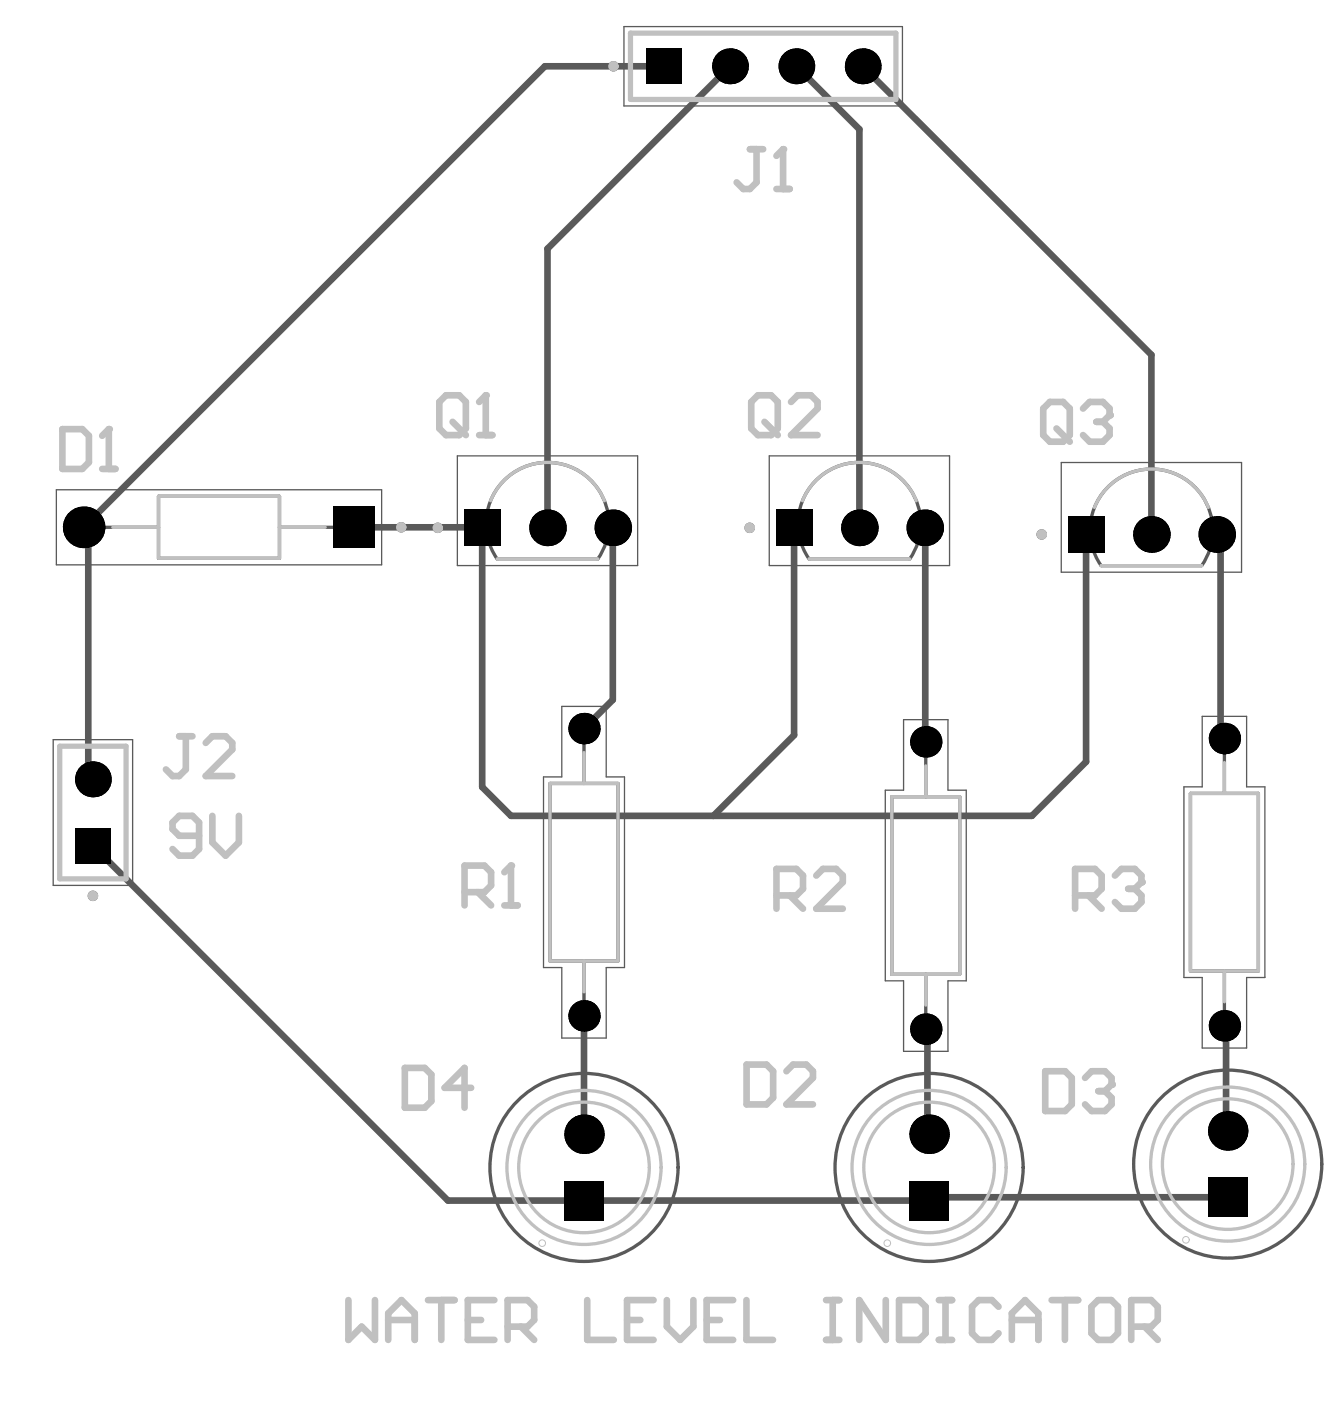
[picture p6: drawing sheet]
<svg xmlns="http://www.w3.org/2000/svg" width="171mm" height="179mm" viewBox="0 0 171 179" stroke-linecap="round" stroke-linejoin="round" font-family="sans-serif">
<path d="M79.5 3.4h35.6v10.1h-35.6zM58.3 58.1h23v14h-23zM98.1 58.1h23v14h-23zM135.3 58.9h23v14h-23zM7.2 62.4h41.5v9.6h-41.5zM6.8 94.2h10.1v18.6h-10.1zM71.6 90h5.7v9h2.3v24.3h-2.3v9h-5.7v-9h-2.3v-24.3h2.3zM115.2 91.7h5.7v9h2.3v24.3h-2.3v9h-5.7v-9h-2.3v-24.3h2.3zM153.3 91.3h5.6v9h2.4v24.2h-2.4v9h-5.6v-9h-2.4v-24.2h2.4z" fill="none" stroke="#5a5a5a" stroke-width=".17"/>
<g fill="none" stroke="#5a5a5a" stroke-width=".42">
<path d="M10.7 67.2h9.5M20.2 63.2h15.4v7.9h-15.4zM35.6 67.2h9.6M63.4 71.2a7.8 7.8 0 0 1 6.4-12.3 7.8 7.8 0 0 1 6.4 12.3M63.4 71.2h12.8M103.2 71.2a7.8 7.8 0 0 1 6.4-12.3 7.8 7.8 0 0 1 6.4 12.3M103.2 71.2h12.8M140.4 72.1a7.8 7.8 0 0 1 6.4-12.3 7.8 7.8 0 0 1 6.4 12.3h-12.8M70.1 99.8h8.7v22.6h-8.7zM74.5 94.8v5M118 96.5v5M156.1 96.1v5"/>
<path d="M113.7 101.5h8.7v22.6h-8.7zM151.8 101.1h8.6v22.6h-8.6zM74.5 122.4v5M118 124.1v5M156.1 123.7v5"/>
<circle cx="74.5" cy="148.7" r="12"/>
<circle cx="118.5" cy="148.7" r="12"/>
<circle cx="156.5" cy="148.3" r="12"/>
</g>
<path d="M80.4 4.2h33.8v8.5h-33.8zM7.6 95.1h8.5v16.9h-8.5z" fill="none" stroke="#5a5a5a" stroke-width=".33"/>
<g fill="none" stroke="#5a5a5a" stroke-width=".67">
<circle cx="78.2" cy="8.4" r=".33"/>
<circle cx="51.2" cy="67.2" r=".33"/>
<circle cx="55.8" cy="67.3" r=".33"/>
<circle cx="95.6" cy="67.3" r=".33"/>
<circle cx="132.8" cy="68.1" r=".33"/>
<circle cx="11.8" cy="114.1" r=".33"/>
</g>
<g fill="none" stroke="#5a5a5a" stroke-width=".85">
<path d="M84.6 8.4h-15.1l-58.8 58.8 .6 .6v30.9l.5 .6M93.1 8.4l-23.3 23.3v35.6M101.5 8.4l8.1 8.1v50.8M110 8.4l36.8 36.8v22.9M45.2 67.2h16.2l.1 .1v33l3.6 3.7h66.5l6.9-6.9v-29M78.1 67.3v21.9l-3.6 3.6M101.2 67.3v26.4l-10.2 10.3M117.9 67.3h.1v27.2M155.1 68.1l.5 .5v25l.5 .5M11.8 107.8l45.3 45.2h61.4l.4-.5h37.6M74.5 129.4v15.1M118 131.1l.2 .2v13l.3 .2"/>
<path d="M156.1 130.7l.2 .2v13l.2 .2"/>
</g>
<g fill="#000">
<path d="M82.3 6.2h4.6v4.5h-4.6z" fill-rule="evenodd"/>
<path d="M82.3 6.2h4.6v4.5h-4.6z" fill-rule="evenodd"/>
<path d="M42.5 64.5h5.3v5.3h-5.3z" fill-rule="evenodd"/>
<path d="M42.5 64.5h5.3v5.3h-5.3z" fill-rule="evenodd"/>
<path d="M59.1 64.9h4.7v4.7h-4.7z" fill-rule="evenodd"/>
<path d="M59.1 64.9h4.7v4.7h-4.7z" fill-rule="evenodd"/>
<path d="M98.9 64.9h4.7v4.7h-4.7z" fill-rule="evenodd"/>
<path d="M98.9 64.9h4.7v4.7h-4.7z" fill-rule="evenodd"/>
<path d="M136.1 65.8h4.7v4.6h-4.7z" fill-rule="evenodd"/>
<path d="M136.1 65.8h4.7v4.6h-4.7z" fill-rule="evenodd"/>
<path d="M9.6 105.5h4.5v4.5h-4.5z" fill-rule="evenodd"/>
<path d="M9.6 105.5h4.5v4.5h-4.5z" fill-rule="evenodd"/>
<path d="M71.9 150.5h5.1v5h-5.1z" fill-rule="evenodd"/>
<path d="M71.9 150.5h5.1v5h-5.1z" fill-rule="evenodd"/>
<path d="M115.9 150.5h5.1v5h-5.1z" fill-rule="evenodd"/>
<path d="M115.9 150.5h5.1v5h-5.1z" fill-rule="evenodd"/>
<path d="M154 150h5v5.1h-5z" fill-rule="evenodd"/>
<path d="M154 150h5v5.1h-5z" fill-rule="evenodd"/>
</g>
<g fill="#000">
<circle cx="93.1" cy="8.4" r="2.28"/>
<circle cx="101.5" cy="8.4" r="2.28"/>
<circle cx="110" cy="8.4" r="2.28"/>
<circle cx="10.7" cy="67.2" r="2.65"/>
<circle cx="69.8" cy="67.3" r="2.33"/>
<circle cx="78.1" cy="67.3" r="2.33"/>
<circle cx="109.6" cy="67.3" r="2.33"/>
<circle cx="117.9" cy="67.3" r="2.33"/>
<circle cx="146.8" cy="68.1" r="2.33"/>
<circle cx="155.1" cy="68.1" r="2.33"/>
<circle cx="11.8" cy="99.3" r="2.28"/>
<circle cx="74.5" cy="92.8" r="2"/>
<circle cx="118" cy="94.5" r="2"/>
<circle cx="156.1" cy="94.1" r="2"/>
<circle cx="74.5" cy="129.4" r="2"/>
<circle cx="118" cy="131.1" r="2"/>
<circle cx="156.1" cy="130.7" r="2"/>
<circle cx="74.5" cy="144.5" r="2.51"/>
<circle cx="118.5" cy="144.5" r="2.51"/>
<circle cx="156.5" cy="144.1" r="2.51"/>
</g>
<g fill="none" stroke="#c0c0c0" stroke-width=".42">
<path d="M14.4 67.2h5.8M20.2 63.2h15.4v7.9h-15.4zM35.6 67.2h5.9M63.4 71.2h12.8M103.2 71.2h12.8M140.4 72.1h12.8M70.1 99.8h8.7v22.6h-8.7zM74.5 95.9v3.9M118 97.6v3.9M156.1 97.2v3.9M113.7 101.5h8.7v22.6h-8.7zM151.8 101.1h8.6v22.6h-8.6z"/>
<path d="M74.5 122.4v4M118 124.1v4M156.1 123.7v3.9"/>
</g>
<path d="M80.4 4.2h33.8v8.5h-33.8zM7.6 95.1h8.5v16.9h-8.5z" fill="none" stroke="#c0c0c0" stroke-width=".67"/>
<path d="M51.6 136.1h2.6l.8 .8v3.4l-.8 .8h-2.6zM60.1 138.6h-3.4l2.5-2.5v5M95.2 135.6h2.5l.9 .9v3.4l-.9 .8h-2.5zM100.3 136.5l.8-.9h1.7l.8 .9v.8l-3.3 3.4h3.3M133.3 136.5h2.5l.8 .8v3.4l-.8 .9h-2.5zM138.3 137.3l.9-.8h1.7l.8 .8v.9" fill="none" stroke="#c0c0c0" stroke-width=".85"/>
<circle cx="141.7" cy="138.2" r=".42" fill="#c0c0c0"/>
<path d="M95.6 19h1.7M96.5 19v4.2l-.9 .9h-.8l-.9-.9M99.8 19v5.1M99 24.1h1.7M140 139h.9M140.9 139l.8 .9v.8l-.8 .9h-1.7l-.9-.9M141.7 138.2l-.8 .8" fill="none" stroke="#c0c0c0" stroke-width=".85"/>
<circle cx="99.8" cy="19" r=".42" fill="#c0c0c0"/>
<path d="M99.8 19l-.8 .9M56 51.2l.9-.8h1.6l.9 .8v3.4l-.9 .8h-1.6l-.9-.8zM57.7 53.7l1.7 1.7M61.1 55.4h1.7M61.9 50.4v5M22.8 93.8h1.7M23.7 93.8v4.2l-.9 .9h-.8l-.8-.9M26.2 94.7l.9-.9h1.7l.8 .9v.8l-3.4 3.4h3.4" fill="none" stroke="#c0c0c0" stroke-width=".85"/>
<circle cx="61.9" cy="50.4" r=".42" fill="#c0c0c0"/>
<g fill="none" stroke="#c0c0c0" stroke-width=".85">
<path d="M8 54.7h2.5l.8 .8v3.4l-.8 .8h-2.5zM13 59.7h1.7M13.9 54.7v5M61.9 50.4l-.8 .8M44.4 165.6v5.1l1.7-1.7 1.7 1.7v-5.1M49.5 170.7v-3.4l1.7-1.7 1.7 1.7v3.4M49.5 168.2h3.4M54.6 165.6h3.4M56.3 165.6v5.1M59.6 168.2h1.7M63 165.6h-3.4v5.1h3.4M64.7 169h2.6l.8-.8v-1.7l-.8-.9h-2.6v5.1"/>
<path d="M66.4 169l1.7 1.7M74.9 165.6v5.1h3.4M79.9 168.2h1.7M83.3 165.6h-3.4v5.1h3.4M85 165.6v3.4l1.7 1.7 1.7-1.7v-3.4M90.1 168.2h1.7M93.5 165.6h-3.4v5.1h3.4M95.2 165.6v5.1h3.4M105.3 165.6h1.7M105.3 170.7h1.7M106.2 165.6v5.1M112.9 165.6v5.1l-3.4-5.1v5.1"/>
<path d="M114.6 165.6h2.6l.8 .9v3.4l-.8 .8h-2.6zM119.7 165.6h1.7M119.7 170.7h1.7M120.5 165.6v5.1M127.3 166.5l-.8-.9h-1.7l-.9 .9v3.4l.9 .8h1.7l.8-.8M129 168.2h3.4M129 170.7v-3.4l1.7-1.7 1.7 1.7v3.4M134.1 165.6h3.4M135.8 165.6v5.1M139.2 166.5l.8-.9h1.7l.8 .9v3.4l-.8 .8h-1.7l-.8-.8zM144.2 169h2.6l.8-.8v-1.7l-.8-.9h-2.6v5.1M145.9 169l1.7 1.7"/>
</g>
<circle cx="13.9" cy="54.7" r=".42" fill="#c0c0c0"/>
<path d="M13.9 54.7l-.9 .8M95.8 51.2l.8-.8h1.7l.9 .8v3.4l-.9 .8h-1.7l-.8-.8zM97.5 53.7l1.7 1.7M100.9 51.2l.8-.8h1.7l.8 .8v.9l-3.3 3.3h3.3M133 52.1l.9-.9h1.6l.9 .9v3.3l-.9 .9h-1.6l-.9-.9zM134.7 54.6l1.7 1.7M138.1 52.1l.8-.9h1.7l.9 .9v.8" fill="none" stroke="#c0c0c0" stroke-width=".85"/>
<circle cx="141.5" cy="52.9" r=".42" fill="#c0c0c0"/>
<path d="M139.8 53.7h.8M140.6 53.7l.9 .9v.8l-.9 .9h-1.7l-.8-.9M141.5 52.9l-.9 .8M59.2 113.7h2.6l.8-.9v-1.7l-.8-.8h-2.6v5.1M60.9 113.7l1.7 1.7M64.3 115.4h1.7M65.1 110.3v5.1" fill="none" stroke="#c0c0c0" stroke-width=".85"/>
<circle cx="65.1" cy="110.3" r=".42" fill="#c0c0c0"/>
<path d="M65.1 110.3l-.8 .8M99 114.1h2.5l.9-.9v-1.6l-.9-.9h-2.5v5.1M100.7 114.1l1.7 1.7M104.1 111.6l.8-.9h1.7l.9 .9v.8l-3.4 3.4h3.4M137.1 114.1h2.5l.9-.9v-1.6l-.9-.9h-2.5v5.1M138.8 114.1l1.7 1.7M142.1 111.6l.9-.9h1.7l.8 .9v.8" fill="none" stroke="#c0c0c0" stroke-width=".85"/>
<circle cx="145.5" cy="112.4" r=".42" fill="#c0c0c0"/>
<path d="M25.4 106.5h-2.6l-.8-.9v-.8l.8-.8h1.7l.9 .8v3.4l-.9 .8h-1.7l-.8-.8M27.1 104v3.3l1.7 1.7 1.7-1.7v-3.3M143.8 113.2h.9M144.7 113.2l.8 .9v.8l-.8 .9h-1.7l-.9-.9M145.5 112.4l-.8 .8" fill="none" stroke="#c0c0c0" stroke-width=".85"/>
<g fill="none" stroke="#c0c0c0" stroke-width=".67">
<circle cx="78.2" cy="8.4" r=".33"/>
<circle cx="51.2" cy="67.2" r=".33"/>
<circle cx="55.8" cy="67.3" r=".33"/>
<circle cx="95.6" cy="67.3" r=".33"/>
<circle cx="132.8" cy="68.1" r=".33"/>
<circle cx="11.8" cy="114.1" r=".33"/>
</g>
<g fill="none" stroke="#c0c0c0" stroke-width=".42">
<path d="M62.5 63.8a7.8 7.8 0 0 1 7.3-4.9 7.8 7.8 0 0 1 7.3 4.9M102.3 63.8a7.8 7.8 0 0 1 7.3-4.9 7.8 7.8 0 0 1 7.2 4.9M139.5 64.7a7.8 7.8 0 0 1 7.3-4.9 7.8 7.8 0 0 1 7.3 4.9"/>
<circle cx="74.5" cy="148.7" r="8.3"/>
<circle cx="74.5" cy="148.7" r="9.8"/>
<circle cx="118.5" cy="148.7" r="8.3"/>
<circle cx="118.5" cy="148.7" r="9.8"/>
<circle cx="156.5" cy="148.3" r="8.3"/>
<circle cx="156.5" cy="148.3" r="9.8"/>
</g>
<g fill="none" stroke="#c0c0c0" stroke-width=".13">
<circle cx="69.1" cy="158.4" r=".42"/>
<circle cx="113.1" cy="158.4" r=".42"/>
<circle cx="151.2" cy="158" r=".42"/>
</g>
</svg>
